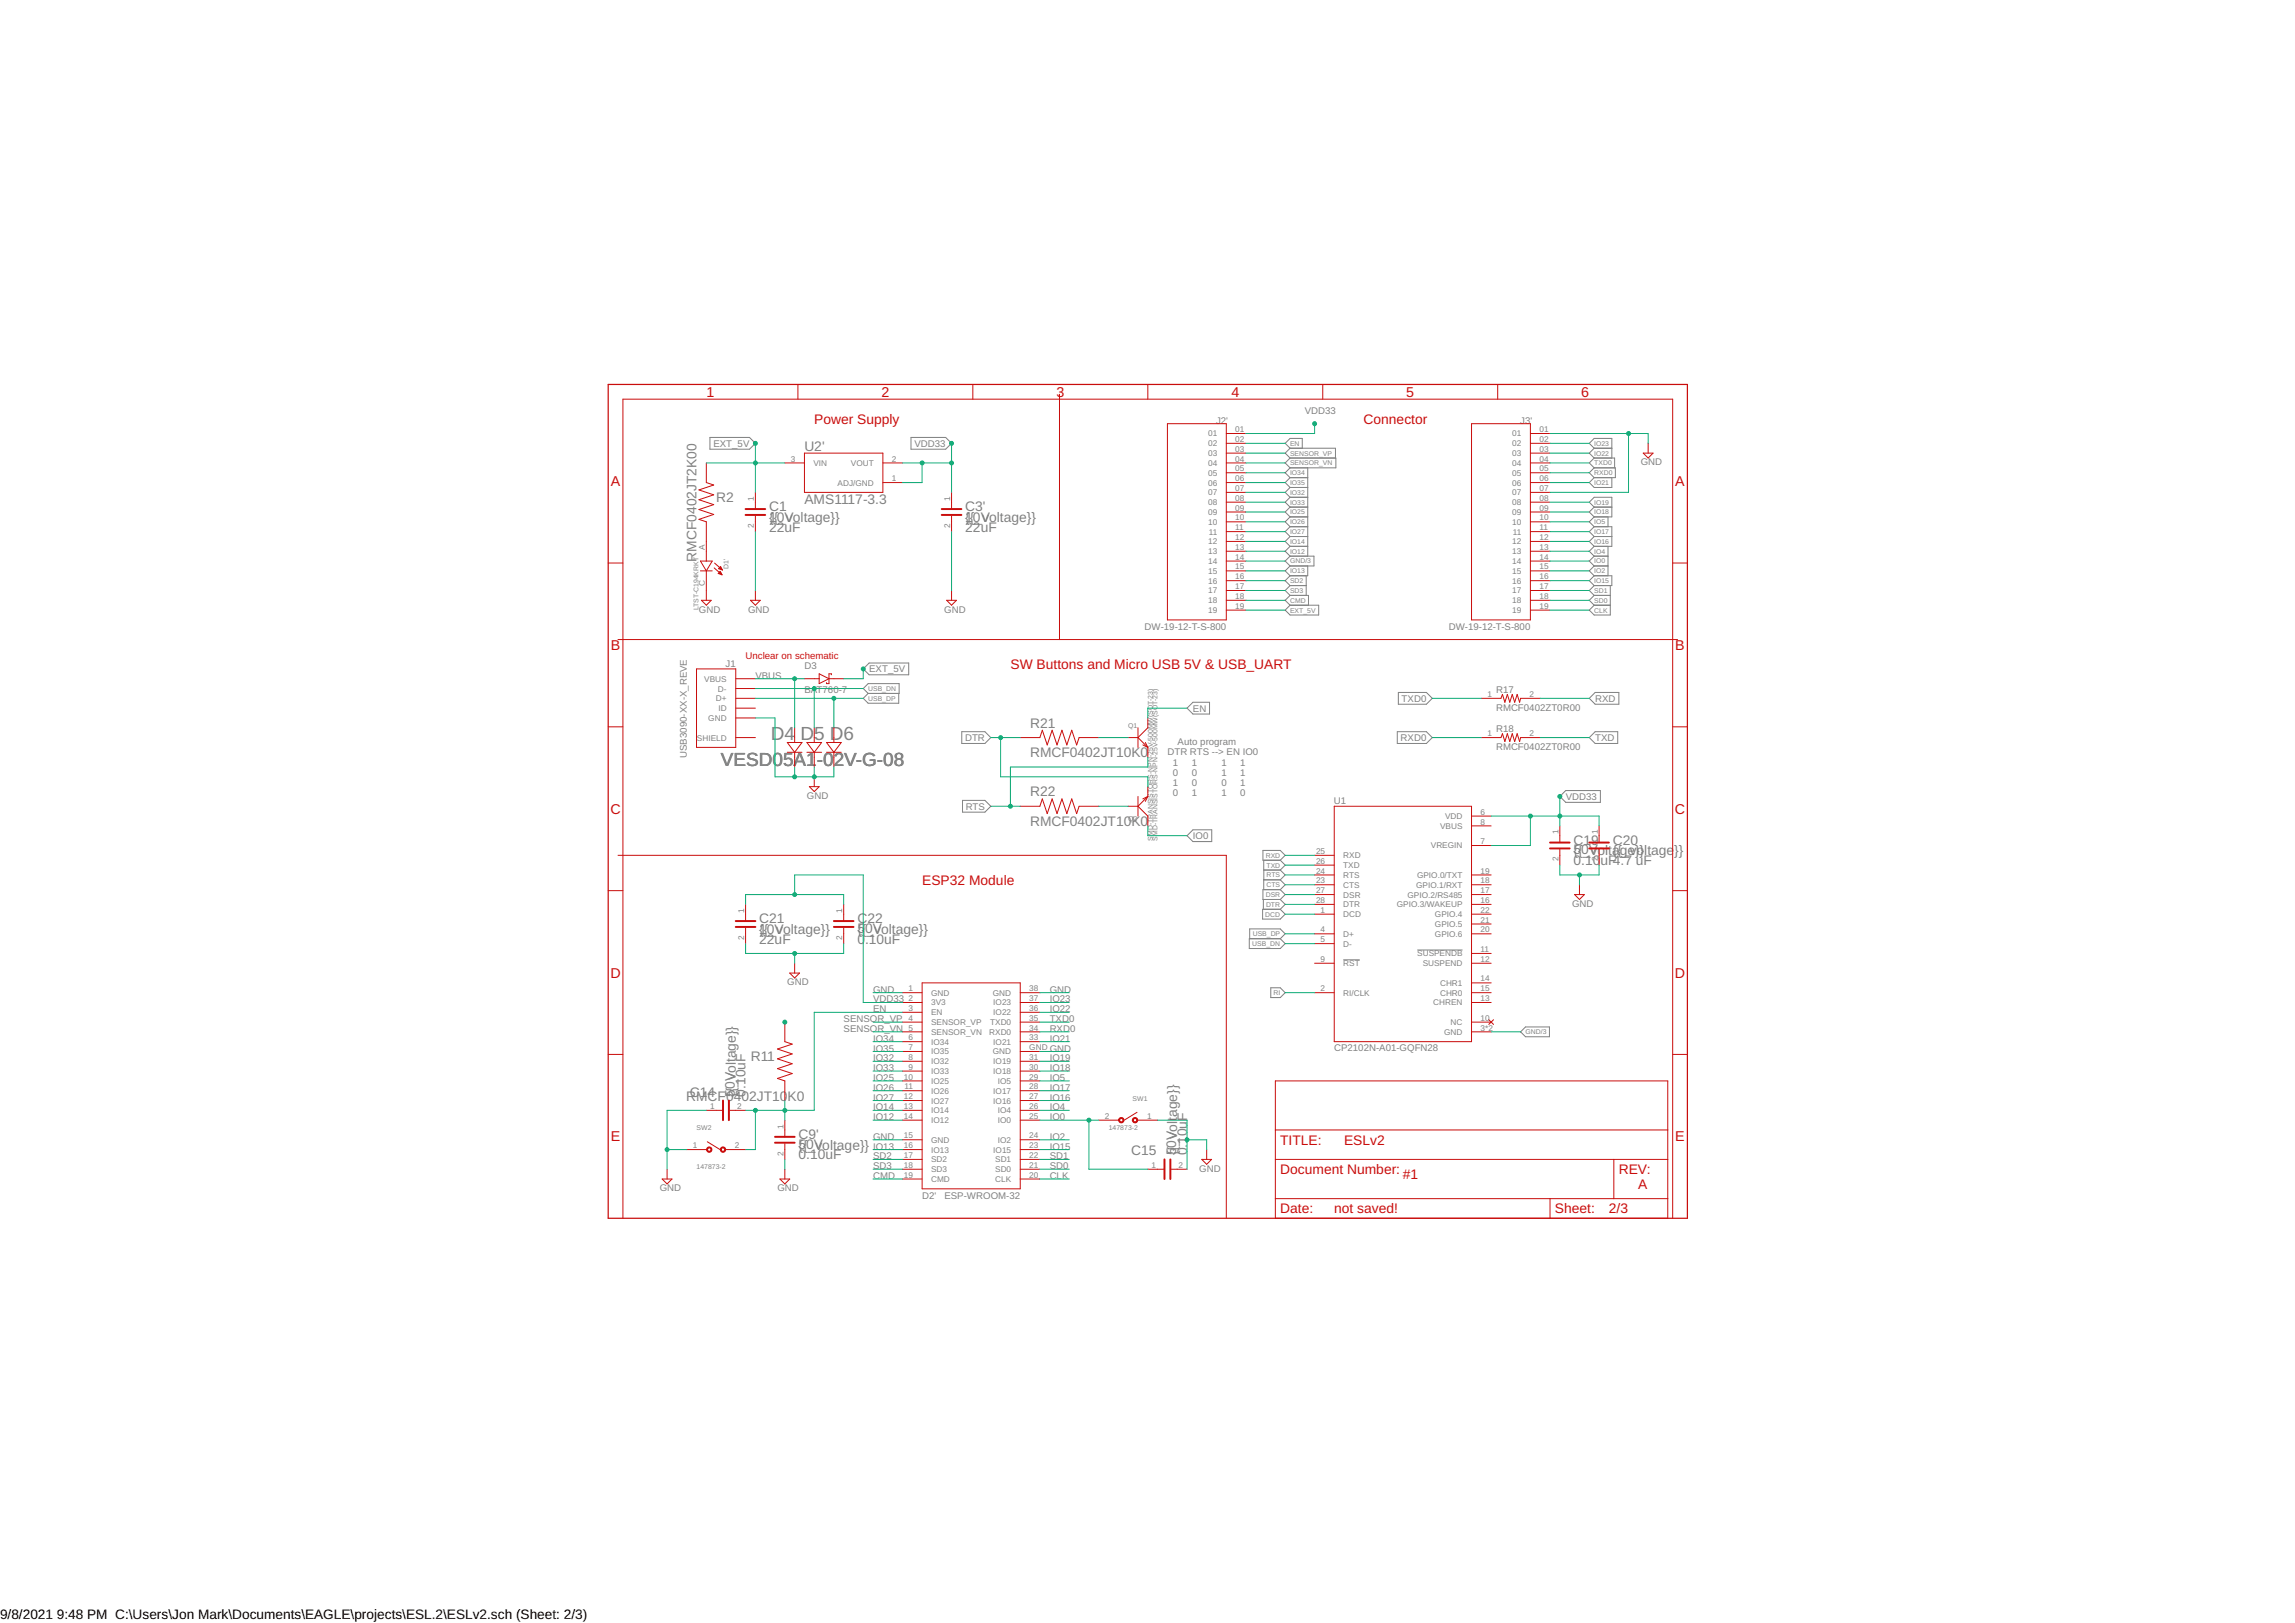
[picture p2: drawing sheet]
<svg xmlns="http://www.w3.org/2000/svg" width="594mm" height="420mm" viewBox="0 0 594 420" stroke-linecap="round" stroke-linejoin="round" font-family="sans-serif">
<defs><g id="words">
<g font-size="4.9" fill="#808080">
<text x="199.6" y="191.6">D4 D5 D6</text>
<text x="186.6" y="198.3">VESD05A1</text>
<text x="211.5" y="198.3">-02V-G-08</text>
</g>
<g font-size="3.7" fill="#c90d0c">
<text x="182.9" y="102.7">1</text>
<text x="228.2" y="102.7">2</text>
<text x="273.5" y="102.7">3</text>
<text x="318.7" y="102.7">4</text>
<text x="364" y="102.7">5</text>
<text x="409.3" y="102.7">6</text>
<text x="158.1" y="125.8">A</text>
<text x="433.7" y="125.8">A</text>
<text x="158.1" y="168.2">B</text>
<text x="433.7" y="168.2">B</text>
<text x="158" y="210.7">C</text>
<text x="433.6" y="210.7">C</text>
<text x="158" y="253.1">D</text>
<text x="433.6" y="253.1">D</text>
<text x="158.1" y="295.5">E</text>
<text x="433.7" y="295.5">E</text>
</g>
<g font-size="3.6" fill="#c90d0c">
<text x="210.8" y="109.7">Power Supply</text>
<text x="353" y="109.7">Connector</text>
<text x="261.6" y="173.2">SW Buttons and Micro USB 5V &amp; USB_UART</text>
<text x="238.7" y="229">ESP32 Module</text>
<text x="331.4" y="296.3">TITLE:</text>
<text x="347.9" y="296.3">ESLv2</text>
<text x="331.4" y="304">Document Number:</text>
<text x="363.1" y="305.2">#1</text>
<text x="419" y="304">REV:</text>
<text x="424.1" y="307.8">A</text>
<text x="331.4" y="314.1">Date:</text>
<text x="345.4" y="314.1">not saved!</text>
<text x="402.5" y="314.1">Sheet:</text>
<text x="416.5" y="314.1">2/3</text>
</g>
<g font-size="3.6" fill="#808080">
<text x="208.2" y="116.8">U2'</text>
<text x="185.4" y="130">R2</text>
<text x="208.2" y="130.5">AMS1117-3.3</text>
<text x="199.1" y="137.6">22uF</text>
<text x="199.1" y="135.1">{{_voltage}}</text>
<text x="199.1" y="135.1">10V</text>
<text x="199.1" y="132.3">C1</text>
<text x="249.9" y="137.6">22uF</text>
<text x="249.9" y="135.1">{{_voltage}}</text>
<text x="249.9" y="135.1">10V</text>
<text x="249.9" y="132.3">C3'</text>
<text x="180.3" y="145.4" transform="rotate(-90 180.3 145.4)">RMCF0402JT2K00</text>
<text x="266.6" y="188.4">R21</text>
<text x="266.6" y="196">RMCF0402JT10K0</text>
<text x="266.6" y="206.2">R22</text>
<text x="266.6" y="213.8">RMCF0402JT10K0</text>
<text x="407.3" y="221.4">{{_voltage}}</text>
<text x="407.3" y="221.2">50V</text>
<text x="407.3" y="218.6">C19</text>
<text x="417.5" y="221.4">{{_voltage</text>
<text x="417.5" y="218.6">C20</text>
<text x="433.4" y="221.4">}}</text>
<text x="407.3" y="224">0.10</text>
<text x="414.3" y="224">uF4.7 uF</text>
<text x="196.5" y="238.9">C21</text>
<text x="221.9" y="238.9">C</text>
<text x="224.5" y="238.9">22</text>
<text x="196.5" y="244.3">22uF</text>
<text x="196.5" y="241.7">{{_voltage}}</text>
<text x="196.5" y="241.7">10V</text>
<text x="221.9" y="244.3">0</text>
<text x="221.9" y="241.7">{{</text>
<text x="221.9" y="241.5">5</text>
<text x="223.9" y="244.3">.10uF</text>
<text x="223.9" y="241.5">0_V</text>
<text x="226.3" y="241.7">voltage}}</text>
<text x="194.3" y="274.8">R11</text>
<text x="177.6" y="284.9">RMCF</text>
<text x="178.6" y="283.9">C14</text>
<text x="187.9" y="284.9">0402JT10</text>
<text x="190.2" y="283.9" transform="rotate(-90 190.2 283.9)">50V</text>
<text x="190.5" y="283.9" transform="rotate(-90 190.5 283.9)">{{_voltage}}</text>
<text x="193" y="283.9" transform="rotate(-90 193 283.9)">0.10uF</text>
<text x="203.9" y="284.9">K0</text>
<text x="304.7" y="289.2" transform="rotate(-90 304.7 289.2)">age}}</text>
<text x="206.7" y="297.6">{{_voltage}}</text>
<text x="206.7" y="297.4">50V</text>
<text x="206.7" y="294.8">C9'</text>
<text x="292.8" y="299.1">C15</text>
<text x="304.5" y="299.1" transform="rotate(-90 304.5 299.1)">50V</text>
<text x="304.7" y="299.1" transform="rotate(-90 304.7 299.1)">{{_volt</text>
<text x="307.3" y="299.1" transform="rotate(-90 307.3 299.1)">0.10uF</text>
<text x="206.7" y="300.1">0.10uF</text>
</g>
<g font-size="3.5">
<text x="0" y="419.2">9/8/2021</text>
<text x="14.7" y="419.2">9:48 PM C:\Users\Jon Mark\Documents\EAGLE\projects\ESL.2\ESLv2.sch (Sheet: 2/3)</text>
</g>
<g font-size="2.5" fill="#808080">
<text x="337.7" y="107.1">VDD33</text>
<text x="314.8" y="109.7">J2</text>
<text x="317.4" y="109.7">'</text>
<text x="393.5" y="109.7">J3</text>
<text x="396.2" y="109.7">'</text>
<text x="184.7" y="115.7">EXT_5V</text>
<text x="236.7" y="115.7">VDD33</text>
<text x="424.7" y="120.5">GND</text>
<text x="180.9" y="158.6">GND</text>
<text x="193.6" y="158.6">GND</text>
<text x="244.4" y="158.6">GND</text>
<text x="296.3" y="163">DW-19-12-T-S-800</text>
<text x="375" y="163">DW-19-12-T-S-800</text>
<text x="187.8" y="172.6">J1</text>
<text x="208.2" y="173.2">D3</text>
<text x="195.5" y="175.7">VBUS</text>
<text x="208.2" y="179.5">BAT760-7</text>
<text x="225" y="174.1">EXT_5V</text>
<text x="387.3" y="179.3">R17</text>
<text x="308.8" y="184.2">EN</text>
<text x="362.8" y="181.7">TXD0</text>
<text x="387.3" y="184.1">RMCF0402ZT0R00</text>
<text x="412.9" y="181.7">RXD</text>
<text x="249.8" y="191.8">DTR</text>
<text x="362.6" y="191.8">RXD0</text>
<text x="387.3" y="189.5">R18</text>
<text x="412.9" y="191.8">TXD</text>
<text x="177.8" y="196.2" transform="rotate(-90 177.8 196.2)">USB3090-XX-X_REVE</text>
<text x="302.2" y="195.5">DTR RTS --&gt; EN IO0</text>
<text x="304.8" y="192.9">Auto program</text>
<text x="387.3" y="194.3">RMCF0402ZT0R00</text>
<text x="303.6" y="198.2">1</text>
<text x="303.6" y="200.9">0</text>
<text x="303.6" y="203.5">1</text>
<text x="308.5" y="198.2">1</text>
<text x="308.5" y="200.9">0</text>
<text x="308.5" y="203.5">0</text>
<text x="316.2" y="198.2">1</text>
<text x="316.2" y="200.9">1</text>
<text x="316.2" y="203.5">0</text>
<text x="321.1" y="198.2">1</text>
<text x="321.1" y="200.9">1</text>
<text x="321.1" y="203.5">1</text>
<text x="208.9" y="206.8">GND</text>
<text x="250" y="209.6">RTS</text>
<text x="303.6" y="206.2">0</text>
<text x="308.5" y="206.2">1</text>
<text x="316.2" y="206.2">1</text>
<text x="321.1" y="206.2">0</text>
<text x="345.3" y="208.1">U1</text>
<text x="405.3" y="207.1">VDD33</text>
<text x="308.8" y="217.2">IO0</text>
<text x="407" y="234.8">GND</text>
<text x="203.8" y="255.1">GND</text>
<text x="226" y="257">GND</text>
<text x="271.7" y="257">GND</text>
<text x="226" y="259.5">VDD33</text>
<text x="226" y="262.1">EN</text>
<text x="271.7" y="259.5">IO23</text>
<text x="271.7" y="262.1">IO22</text>
<text x="218.4" y="264.6">SENSOR_VP</text>
<text x="218.4" y="267.1">SENSOR_VN</text>
<text x="226" y="269.7">IO34</text>
<text x="271.7" y="264.6">TXD0</text>
<text x="271.7" y="267.1">RXD0</text>
<text x="271.7" y="269.7">IO21</text>
<text x="226" y="272.2">IO35</text>
<text x="226" y="274.8">IO32</text>
<text x="271.7" y="272.2">GND</text>
<text x="271.7" y="274.8">IO19</text>
<text x="345.3" y="272">CP2102N-A01-GQFN28</text>
<text x="226" y="277.3">IO33</text>
<text x="226" y="279.8">IO25</text>
<text x="271.7" y="277.3">IO18</text>
<text x="271.7" y="279.8">IO5</text>
<text x="226" y="282.4">IO26</text>
<text x="226" y="284.9">IO27</text>
<text x="226" y="287.4">IO14</text>
<text x="271.7" y="282.4">IO17</text>
<text x="271.7" y="284.9">IO16</text>
<text x="271.7" y="287.4">IO4</text>
<text x="226" y="290">IO12</text>
<text x="271.7" y="290">IO0</text>
<text x="226" y="295.1">GND</text>
<text x="226" y="297.6">IO13</text>
<text x="271.7" y="295.1">IO2</text>
<text x="271.7" y="297.6">IO15</text>
<text x="226" y="300.1">SD2</text>
<text x="226" y="302.7">SD3</text>
<text x="226" y="305.2">CMD</text>
<text x="271.7" y="305.2">CLK</text>
<text x="271.7" y="300.1">SD1</text>
<text x="271.7" y="302.7">SD0</text>
<text x="310.4" y="303.3">GND</text>
<text x="170.8" y="308.4">GND</text>
<text x="201.2" y="308.4">GND</text>
<text x="238.7" y="310.3">D2'</text>
<text x="244.5" y="310.3">ESP-WROOM-32</text>
</g>
<text font-size="2.5" fill="#c90d0c" x="193" y="170.6">Unclear on schematic</text>
<g font-size="2.1" fill="#808080">
<text x="312.7" y="113">01</text>
<text x="319.8" y="111.9">01</text>
<text x="391.5" y="113">01</text>
<text x="398.5" y="111.9">01</text>
<text x="204.7" y="119.5">3</text>
<text x="230.9" y="119.5">2</text>
<text x="312.7" y="115.5">02</text>
<text x="312.7" y="118.1">03</text>
<text x="319.8" y="114.4">02</text>
<text x="319.8" y="116.9">03</text>
<text x="319.8" y="119.5">04</text>
<text x="391.5" y="115.5">02</text>
<text x="391.5" y="118.1">03</text>
<text x="398.5" y="114.4">02</text>
<text x="398.5" y="116.9">03</text>
<text x="398.5" y="119.5">04</text>
<text x="210.6" y="120.6">VIN</text>
<text x="216.8" y="125.7">ADJ/GND</text>
<text x="220.3" y="120.6">VOUT</text>
<text x="230.9" y="124.6">1</text>
<text x="312.7" y="120.6">04</text>
<text x="312.7" y="123.1">05</text>
<text x="312.7" y="125.7">06</text>
<text x="319.8" y="122">05</text>
<text x="319.8" y="124.6">06</text>
<text x="391.5" y="120.6">04</text>
<text x="391.5" y="123.1">05</text>
<text x="391.5" y="125.7">06</text>
<text x="398.5" y="122">05</text>
<text x="398.5" y="124.6">06</text>
<text x="195.2" y="129.6" transform="rotate(-90 195.2 129.6)">1</text>
<text x="246" y="129.6" transform="rotate(-90 246 129.6)">1</text>
<text x="312.7" y="128.2">07</text>
<text x="312.7" y="130.8">08</text>
<text x="319.8" y="127.1">07</text>
<text x="319.8" y="129.6">08</text>
<text x="391.5" y="128.2">07</text>
<text x="391.5" y="130.8">08</text>
<text x="398.5" y="127.1">07</text>
<text x="398.5" y="129.6">08</text>
<text x="195.2" y="136.6" transform="rotate(-90 195.2 136.6)">2</text>
<text x="246" y="136.6" transform="rotate(-90 246 136.6)">2</text>
<text x="312.7" y="133.3">09</text>
<text x="312.7" y="135.8">10</text>
<text x="319.8" y="132.2">09</text>
<text x="319.8" y="134.7">10</text>
<text x="319.8" y="137.3">11</text>
<text x="391.5" y="133.3">09</text>
<text x="391.5" y="135.8">10</text>
<text x="398.5" y="132.2">09</text>
<text x="398.5" y="134.7">10</text>
<text x="398.5" y="137.3">11</text>
<text x="182.5" y="142.3" transform="rotate(-90 182.5 142.3)">A</text>
<text x="312.7" y="140.9">12</text>
<text x="312.7" y="143.5">13</text>
<text x="312.9" y="138.4">11</text>
<text x="319.8" y="139.8">12</text>
<text x="319.8" y="142.3">13</text>
<text x="391.5" y="140.9">12</text>
<text x="391.5" y="143.5">13</text>
<text x="391.6" y="138.4">11</text>
<text x="398.5" y="139.8">12</text>
<text x="398.5" y="142.3">13</text>
<text x="312.7" y="146">14</text>
<text x="312.7" y="148.5">15</text>
<text x="319.8" y="144.9">14</text>
<text x="319.8" y="147.4">15</text>
<text x="319.8" y="150">16</text>
<text x="391.5" y="146">14</text>
<text x="391.5" y="148.5">15</text>
<text x="398.5" y="144.9">14</text>
<text x="398.5" y="147.4">15</text>
<text x="398.5" y="150">16</text>
<text x="182.5" y="151.7" transform="rotate(-90 182.5 151.7)">C</text>
<text x="312.7" y="151.1">16</text>
<text x="312.7" y="153.6">17</text>
<text x="319.8" y="152.5">17</text>
<text x="319.8" y="155">18</text>
<text x="391.5" y="151.1">16</text>
<text x="391.5" y="153.6">17</text>
<text x="398.5" y="152.5">17</text>
<text x="398.5" y="155">18</text>
<text x="312.7" y="156.2">18</text>
<text x="312.7" y="158.7">19</text>
<text x="319.8" y="157.6">19</text>
<text x="391.5" y="156.2">18</text>
<text x="391.5" y="158.7">19</text>
<text x="398.5" y="157.6">19</text>
<text x="182.3" y="176.5">VBUS</text>
<text x="185.9" y="179">D-</text>
<text x="185.3" y="181.6">D+</text>
<text x="186" y="184.1">ID</text>
<text x="385" y="180.4">1</text>
<text x="396" y="180.4">2</text>
<text x="180.4" y="191.7">SHIELD</text>
<text x="183.4" y="186.6">GND</text>
<text x="385" y="190.6">1</text>
<text x="396" y="190.6">2</text>
<text x="372.8" y="214.6">VBUS</text>
<text x="374.1" y="212">VDD</text>
<text x="383.3" y="210.9">6</text>
<text x="383.3" y="213.4">8</text>
<text x="403.4" y="216" transform="rotate(-90 403.4 216)">1</text>
<text x="413.6" y="216" transform="rotate(-90 413.6 216)">1</text>
<text x="340.7" y="221.1">25</text>
<text x="370.4" y="219.6">VREGIN</text>
<text x="383.3" y="218.5">7</text>
<text x="340.7" y="226.1">24</text>
<text x="340.7" y="223.6">26</text>
<text x="347.7" y="227.3">RTS</text>
<text x="347.7" y="222.2">RXD</text>
<text x="347.7" y="224.7">TXD</text>
<text x="366.8" y="227.3">GPIO.0/TXT</text>
<text x="383.3" y="226.1">19</text>
<text x="403.4" y="223" transform="rotate(-90 403.4 223)">2</text>
<text x="413.6" y="223" transform="rotate(-90 413.6 223)">2</text>
<text x="340.7" y="228.7">23</text>
<text x="340.7" y="231.2">27</text>
<text x="340.7" y="233.8">28</text>
<text x="347.7" y="229.8">CTS</text>
<text x="347.7" y="232.3">DSR</text>
<text x="364.3" y="232.3">GPIO.2/RS485</text>
<text x="366.6" y="229.8">GPIO.1/RXT</text>
<text x="383.3" y="228.7">18</text>
<text x="383.3" y="231.2">17</text>
<text x="383.3" y="233.8">16</text>
<text x="192.6" y="236.3" transform="rotate(-90 192.6 236.3)">1</text>
<text x="218" y="236.3" transform="rotate(-90 218 236.3)">1</text>
<text x="341.8" y="236.3">1</text>
<text x="347.7" y="234.9">DTR</text>
<text x="347.7" y="237.4">DCD</text>
<text x="361.6" y="234.9">GPIO.3/WAKEUP</text>
<text x="371.5" y="237.4">GPIO.4</text>
<text x="371.5" y="240">GPIO.5</text>
<text x="383.3" y="236.3">22</text>
<text x="383.3" y="238.8">21</text>
<text x="192.6" y="243.3" transform="rotate(-90 192.6 243.3)">2</text>
<text x="218" y="243.3" transform="rotate(-90 218 243.3)">2</text>
<text x="341.8" y="241.4">4</text>
<text x="341.8" y="243.9">5</text>
<text x="347.7" y="242.5">D+</text>
<text x="347.7" y="245">D-</text>
<text x="371.5" y="242.5">GPIO.6</text>
<text x="383.3" y="241.4">20</text>
<text x="341.8" y="249">9</text>
<text x="347.7" y="250.1">RST</text>
<text x="366.9" y="247.6">SUSPENDB</text>
<text x="368.3" y="250.1">SUSPEND</text>
<text x="383.3" y="246.5">11</text>
<text x="383.3" y="249">12</text>
<text x="235.2" y="256.6">1</text>
<text x="241" y="257.7">GND</text>
<text x="257" y="257.7">GND</text>
<text x="266.4" y="256.6">38</text>
<text x="341.8" y="256.6">2</text>
<text x="347.7" y="257.7">RI/CLK</text>
<text x="372.8" y="255.2">CHR1</text>
<text x="372.8" y="257.7">CHR0</text>
<text x="383.3" y="254.1">14</text>
<text x="383.3" y="256.6">15</text>
<text x="235.2" y="261.7">3</text>
<text x="235.2" y="259.2">2</text>
<text x="241" y="262.8">EN</text>
<text x="241" y="260.3">3V3</text>
<text x="257.1" y="260.3">IO23</text>
<text x="257.1" y="262.8">IO22</text>
<text x="266.4" y="259.2">37</text>
<text x="266.4" y="261.7">36</text>
<text x="371" y="260.3">CHREN</text>
<text x="383.3" y="259.2">13</text>
<text x="235.2" y="264.2">4</text>
<text x="235.2" y="266.8">5</text>
<text x="235.2" y="269.3">6</text>
<text x="241" y="265.4">SENSOR_VP</text>
<text x="241" y="267.9">SENSOR_VN</text>
<text x="256.1" y="267.9">RXD0</text>
<text x="256.3" y="265.4">TXD0</text>
<text x="266.4" y="266.8">34</text>
<text x="266.4" y="264.2">35</text>
<text x="266.4" y="269.3">33</text>
<text x="373.8" y="267.9">GND</text>
<text x="375.5" y="265.4">NC</text>
<text x="383.3" y="266.8">3*2</text>
<text x="383.3" y="264.2">10</text>
<text x="235.2" y="271.9">7</text>
<text x="235.2" y="274.4">8</text>
<text x="241" y="270.4">IO34</text>
<text x="241" y="273">IO35</text>
<text x="241" y="275.5">IO32</text>
<text x="257" y="273">GND</text>
<text x="257.1" y="275.5">IO19</text>
<text x="257.1" y="270.4">IO21</text>
<text x="266.4" y="274.4">31</text>
<text x="266.4" y="271.9">GND</text>
<text x="234" y="279.5">10</text>
<text x="235.2" y="276.9">9</text>
<text x="241" y="278.1">IO33</text>
<text x="241" y="280.6">IO25</text>
<text x="257.1" y="278.1">IO18</text>
<text x="258.3" y="280.6">IO5</text>
<text x="266.4" y="276.9">30</text>
<text x="266.4" y="279.5">29</text>
<text x="183.8" y="287.1">1</text>
<text x="190.8" y="287.1">2</text>
<text x="234" y="284.6">12</text>
<text x="234" y="287.1">13</text>
<text x="234.1" y="282">11</text>
<text x="241" y="285.7">IO27</text>
<text x="241" y="283.1">IO26</text>
<text x="257.1" y="283.1">IO17</text>
<text x="257.1" y="285.7">IO16</text>
<text x="266.4" y="282">28</text>
<text x="266.4" y="284.6">27</text>
<text x="266.4" y="287.1">26</text>
<text x="202.8" y="292.2" transform="rotate(-90 202.8 292.2)">1</text>
<text x="234" y="289.6">14</text>
<text x="241" y="288.2">IO14</text>
<text x="241" y="290.8">IO12</text>
<text x="258.3" y="288.2">IO4</text>
<text x="258.3" y="290.8">IO0</text>
<text x="266.4" y="289.6">25</text>
<text x="286" y="289.6">2</text>
<text x="296.9" y="289.6">1</text>
<text x="179.3" y="297.3">1</text>
<text x="190.2" y="297.3">2</text>
<text x="202.8" y="299.1" transform="rotate(-90 202.8 299.1)">2</text>
<text x="234" y="297.3">16</text>
<text x="234" y="294.7">15</text>
<text x="234" y="299.8">17</text>
<text x="241" y="298.4">IO13</text>
<text x="241" y="295.8">GND</text>
<text x="257.1" y="298.4">IO15</text>
<text x="258.3" y="295.8">IO2</text>
<text x="266.4" y="297.3">23</text>
<text x="266.4" y="294.7">24</text>
<text x="266.4" y="299.8">22</text>
<text x="234" y="302.3">18</text>
<text x="234" y="304.9">19</text>
<text x="241" y="300.9">SD2</text>
<text x="241" y="303.4">SD3</text>
<text x="241" y="306">CMD</text>
<text x="257.6" y="306">CLK</text>
<text x="257.6" y="300.9">SD1</text>
<text x="257.6" y="303.4">SD0</text>
<text x="266.4" y="304.9">20</text>
<text x="266.4" y="302.3">21</text>
<text x="298.1" y="302.3">1</text>
<text x="305.1" y="302.3">2</text>
</g>
<g font-size="1.8" fill="#808080">
<text x="333.9" y="115.4">EN</text>
<text x="333.9" y="117.9">SENSOR_VP</text>
<text x="412.7" y="115.4">IO23</text>
<text x="412.7" y="117.9">IO22</text>
<text x="333.9" y="120.5">SENSOR_VN</text>
<text x="333.9" y="123">IO34</text>
<text x="333.9" y="125.6">IO35</text>
<text x="412.7" y="120.5">TXD0</text>
<text x="412.7" y="123">RXD0</text>
<text x="412.7" y="125.6">IO21</text>
<text x="333.9" y="128.1">IO32</text>
<text x="333.9" y="130.6">IO33</text>
<text x="412.7" y="130.6">IO19</text>
<text x="333.9" y="133.2">IO25</text>
<text x="333.9" y="135.7">IO26</text>
<text x="412.7" y="133.2">IO18</text>
<text x="412.7" y="135.7">IO5</text>
<text x="333.9" y="138.3">IO27</text>
<text x="333.9" y="140.8">IO14</text>
<text x="333.9" y="143.3">IO12</text>
<text x="412.7" y="138.3">IO17</text>
<text x="412.7" y="140.8">IO16</text>
<text x="412.7" y="143.3">IO4</text>
<text x="188.6" y="147.3" transform="rotate(-90 188.6 147.3)">D1'</text>
<text x="333.9" y="145.9">GND/3</text>
<text x="333.9" y="148.4">IO13</text>
<text x="412.7" y="148.4">IO2</text>
<text x="412.7" y="145.9">IO0</text>
<text x="333.9" y="151">SD2</text>
<text x="333.9" y="153.5">SD3</text>
<text x="412.7" y="151">IO15</text>
<text x="412.7" y="153.5">SD1</text>
<text x="180.8" y="158" transform="rotate(-90 180.8 158)">LTST-C194KRKT</text>
<text x="333.9" y="156">CMD</text>
<text x="333.9" y="158.6">EXT_5V</text>
<text x="412.7" y="158.6">CLK</text>
<text x="412.7" y="156">SD0</text>
<text x="224.7" y="178.9">USB_DN</text>
<text x="224.7" y="181.4">USB_DP</text>
<text x="292" y="188.4">Q1</text>
<text x="292" y="212.5">Q2</text>
<text x="298.4" y="217.6" transform="rotate(-90 298.4 217.6)">SMD-TRANSISTORS-NPN-25V-500MW(SOT-23)</text>
<text x="299.7" y="217.6" transform="rotate(-90 299.7 217.6)">SMD-TRANSISTORS-NPN-25V-500MW(SOT-23)</text>
<text x="327.6" y="222.1">RXD</text>
<text x="327.8" y="224.6">TXD</text>
<text x="327.9" y="227.1">RTS</text>
<text x="327.6" y="232.2">DSR</text>
<text x="327.8" y="229.7">CTS</text>
<text x="327.5" y="237.3">DCD</text>
<text x="327.7" y="234.8">DTR</text>
<text x="324.2" y="244.9">USB_DN</text>
<text x="324.3" y="242.4">USB_DP</text>
<text x="329.6" y="257.6">RI</text>
<text x="394.9" y="267.8">GND/3</text>
<text x="293.2" y="284.9">SW1</text>
<text x="180.3" y="292.5">SW2</text>
<text x="287" y="292.5">147873-2</text>
<text x="180.3" y="302.7">147873-2</text>
</g>
</g></defs>
<g fill="none" stroke="#808080" stroke-width=".26">
<path d="M183.8 113.2h10.2l1.5 1.6-1.5 1.5h-10.2zM235.8 113.2h9l1.5 1.6-1.5 1.5h-9zM333.9 116l-1.2-1.2 1.2-1.3h3.2v2.5M333.9 116h11.8v2.6M333.9 116l-1.2 1.3 1.2 1.3M333.9 118.6h11.9v2.5h-11.9M333.9 118.6l-1.2 1.2 1.2 1.3M412.7 116l-1.3-1.2 1.3-1.3h4.5v5.1M412.7 116h4.5M412.7 118.6h5.3v2.5M412.7 116l-1.3 1.3 1.3 1.3M412.7 118.6l-1.3 1.2 1.3 1.3"/>
<path d="M333.9 121.1l-1.2 1.3 1.2 1.3M333.9 123.7h4.6M333.9 123.7l-1.2 1.2 1.2 1.3M333.9 126.2h4.6M333.9 126.2l-1.2 1.3 1.2 1.2M333.9 128.7h4.6M333.9 128.7l-1.2 1.3 1.2 1.3M333.9 131.3h4.6M333.9 131.3l-1.2 1.2 1.2 1.3M333.9 133.8h4.6M333.9 133.8l-1.2 1.3 1.2 1.3M333.9 136.4h4.6"/>
<path d="M333.9 136.4l-1.2 1.2 1.2 1.3M333.9 138.9h4.6M333.9 138.9l-1.2 1.3 1.2 1.2M338.5 121.1v22.9M412.7 121.1h5.4v2.6h-5.4M412.7 123.7l-1.3 1.2 1.3 1.3h4.5v-2.5M412.7 131.3l-1.3-1.3 1.3-1.3h4.5v5.1h-4.5M412.7 131.3h4.5M412.7 136.4h4.5v5h-4.5M412.7 138.9h4.5M412.7 138.9l-1.3 1.3 1.3 1.2M412.7 121.1l-1.3 1.3 1.3 1.3"/>
<path d="M412.7 131.3l-1.3 1.2 1.3 1.3M412.7 133.8l-1.3 1.3 1.3 1.3M412.7 136.4l-1.3 1.2 1.3 1.3M416.2 133.8v2.6M332.7 157.9l1.2-1.2h7.5v2.5h-7.5zM333.9 144l-1.2 1.2 1.2 1.3M333.9 144h6.2v2.5h-6.2M333.9 141.4h4.6M333.9 141.4l-1.2 1.3 1.2 1.3M333.9 146.5l-1.2 1.3 1.2 1.3M333.9 149.1l-1.2 1.2 1.2 1.3M333.9 151.6h4.2"/>
<path d="M333.9 151.6l-1.2 1.3 1.2 1.2M333.9 154.1h4.8v2.6M333.9 154.1l-1.2 1.3 1.2 1.3M338.1 149.1v5M338.5 146.5v2.6h-4.6M412.7 144h3.5M412.7 146.5h3.5M412.7 149.1h4.5v2.5h-4.5M412.7 154.1h4.1M412.7 156.7h4.1M412.7 149.1l-1.3 1.2 1.3 1.3M412.7 141.4l-1.3 1.3 1.3 1.3"/>
<path d="M412.7 146.5l-1.3 1.3 1.3 1.3M412.7 151.6l-1.3 1.3 1.3 1.2M412.7 154.1l-1.3 1.3 1.3 1.3M412.7 144l-1.3 1.2 1.3 1.3M416.2 141.4v7.7M416.8 151.6v7.6h-4.1l-1.3-1.3 1.3-1.2M223.5 173.2l1.5-1.6h10.2v3.1h-10.2zM223.5 178.2l1.2-1.2h8v2.5h-8zM224.7 179.5l-1.2 1.3 1.2 1.3h7.9v-2.6M362 179.3h7.2l1.6 1.5-1.6 1.5h-7.2zM249 189.4h6l1.5 1.5-1.5 1.6h-6zM308.8 181.8h4.3v3h-4.3l-1.5-1.5z"/>
<path d="M361.7 189.4h7.5l1.6 1.5-1.6 1.6h-7.5zM411.4 180.8l1.5-1.5h6.2v3h-6.2zM411.4 190.9l1.5-1.5h5.9v3.1h-5.9zM249.2 207.2h5.8l1.5 1.5-1.5 1.5h-5.8zM308.8 214.8h4.9v3.1h-4.9l-1.5-1.6zM403.8 206.2l1.5-1.5h9v3h-9zM326.8 235.4h4.6l1.3 1.3-1.3 1.2h-4.6zM326.9 220.2h4.5l1.3 1.2-1.3 1.3h-4.5zM327 232.9v2.5M327.1 227.8h4.3M327.1 225.2h4.3M327.1 222.7v7.6"/>
<path d="M331.4 227.8l1.3 1.2-1.3 1.3M331.4 230.3l1.3 1.3-1.3 1.3M331.4 225.2l1.3 1.3-1.3 1.3M331.4 232.9l1.3 1.2-1.3 1.3M331.4 230.3h-4.5v2.6h4.5M331.4 222.7l1.3 1.3-1.3 1.2M323.4 243h8l1.3 1.3-1.3 1.3h-8zM323.5 243v-2.5h7.9l1.3 1.2-1.3 1.3M329 255.7h2.4l1.3 1.3-1.3 1.3h-2.4zM347.7 248.5h4.3M366.9 245.9h11.7M393.6 267.1l1.3-1.2h6.2v2.5h-6.2z"/>
</g>
<g fill="none" stroke="#c90d0c" stroke-width=".26">
<path d="M206.5 99.5v3.8M251.8 99.5v3.8M297.1 99.5v3.8M342.4 99.5v3.8M387.7 99.5v3.8M182.8 119.8v5.1l1.9 .7-3.8 1.2 3.8 1.3-3.8 1.3 3.8 1.2-3.8 1.3 3.8 1.3-3.8 1.3 1.9 .6v10.1M203.2 119.8h5M208.2 117.3h20.3v10.2h-20.3zM228.5 119.8h5.1M274.3 102.1v63.5M302.2 109.7h15.2v50.8h-15.2zM317.4 117.3h5.1"/>
<path d="M317.4 119.8h5.1M317.4 112.2h5.1M317.4 114.8h5.1M380.9 109.7h15.3v50.8h-15.3zM396.2 117.3h5M396.2 119.8h5M396.2 112.2h5M396.2 114.8h5M425.4 117.3h2.5l-1.3 1.3zM426.6 114.8v2.5M195.5 127.5v4.3M195.5 133.6v4"/>
<path d="M228.5 124.9h5.1M246.3 127.5v4.3M246.3 133.6v4M317.4 127.5h5.1M317.4 124.9h5.1M317.4 122.4h5.1M317.4 130h5.1M317.4 132.5h5.1M317.4 135.1h5.1M317.4 137.6h5.1M396.2 127.5h5M396.2 124.9h5"/>
<path d="M396.2 122.4h5M396.2 130h5M396.2 132.5h5M396.2 135.1h5M396.2 137.6h5M157.4 145.8h3.8M181.3 145.2h3.1l-1.6 2.6zM181.3 147.8h3.1M181.6 155.4h2.5l-1.3 1.3zM182.8 147.8v7.6M184.9 147l2 1.8M185 145.8l2 1.8"/>
<path d="M185.9 148.5l.5-.6 .5 .9M185.9 148.5l1 .3M186 147.2l.5-.5 .5 .9M186 147.2l1 .4M186.3 148.1l.2 .2M186.4 146.8l.2 .3M186.7 148.4l-.8 .1M186.8 147.1l-.8 .1M194.3 155.4h2.5l-1.3 1.3zM195.5 152.9v2.5M245 155.4h2.6l-1.3 1.3zM246.3 152.9v2.5"/>
<path d="M317.4 145.2h5.1M317.4 147.8h5.1M317.4 140.2h5.1M317.4 142.7h5.1M317.4 150.3h5.1M317.4 152.9h5.1M317.4 155.4h5.1M317.4 157.9h5.1M396.2 145.2h5M396.2 147.8h5M396.2 140.2h5M396.2 142.7h5"/>
<path d="M396.2 150.3h5M396.2 152.9h5M396.2 155.4h5M396.2 157.9h5M433 145.8h3.8M160 165.6h274.3M180.3 173.2h10.2v20.3h-10.2zM190.5 175.7h5M190.5 178.2h5M208.2 175.7h3.8M212 174.4l2.6 1.3-2.6 1.3zM214.6 175.7h3.8"/>
<path d="M215.2 174.7v-.3h-.6v2.6h-.6v-.3M157.4 188.2h3.8M190.5 180.8h5M190.5 190.9h5M190.5 185.9h5M190.5 183.3h5M203.8 192.2h3.8l-1.9 2.6zM203.8 194.8h3.8M205.7 188.4v3.8M205.7 194.8v3.8M208.9 192.2h3.8l-1.9 2.6zM208.9 194.8h3.8"/>
<path d="M210.8 188.4v3.8M210.8 194.8v3.8M214 192.2h3.8l-1.9 2.6zM214 194.8h3.8M215.9 188.4v3.8M215.9 194.8v3.8M264.1 190.9h5.1l.6-1.9 1.3 3.8 1.3-3.8 1.2 3.8 1.3-3.8 1.3 3.8 1.2-3.8 1.3 3.8 .6-1.9h5.1M292 190.9h2.6M294.6 188.4v5.1M294.6 190.9l2.5 2.6M295.8 192.8l1.3 .7M296.5 192.2l.6 1.3"/>
<path d="M297.1 185.9v2.5l-2.5 2.5M297.1 193.5v2.5M383.5 180.8h5l.4-1 .7 2 .6-2 .6 2 .7-2 .6 2 .6-2 .7 2 .2-1h5.1M383.5 190.9h5l.4-1 .7 2.1 .6-2.1 .6 2.1 .7-2.1 .6 2.1 .6-2.1 .7 2.1 .2-1.1h5.1M433 188.2h3.8M209.5 203.6h2.5l-1.2 1.3zM210.8 201.1v2.5M264.1 208.7h5.1l.6-1.9 1.3 3.8 1.3-3.8 1.2 3.8 1.3-3.8 1.3 3.8 1.2-3.8 1.3 3.8 .6-1.9h5.1M292 208.7h2.6M294.6 206.2v5.1M294.6 208.7l2.5 2.6v2.5M297.1 203.6v2.6"/>
<path d="M297.1 206.2l-2.5 2.5M297.1 206.2l-.6 1.3M297.1 206.2l-1.3 .6M345.4 208.7h35.5v61h-35.5zM380.9 211.3h5.1M380.9 218.9h5.1M380.9 213.8h5.1M403.8 213.8v4.3M403.8 219.9v4.1M413.9 213.8v4.3M413.9 219.9v4.1M157.4 230.6h3.8"/>
<path d="M160 221.4h157.4v94M193 234.1v4.3M218.4 234.1v4.3M340.3 221.4h5.1M340.3 229h5.1M340.3 226.5h5.1M340.3 224h5.1M340.3 231.6h5.1M340.3 234.1h5.1M340.3 236.7h5.1M380.9 229h5.1M380.9 226.5h5.1"/>
<path d="M380.9 231.6h5.1M380.9 234.1h5.1M380.9 236.7h5.1M380.9 239.2h5.1M407.6 231.6h2.5l-1.2 1.3zM408.9 229v2.6M433 230.6h3.8M193 240.2v4.1M204.4 251.9h2.6l-1.3 1.3zM205.7 249.4v2.5M218.4 240.2v4.1M233.6 257h5.1"/>
<path d="M233.6 259.5h5.1M238.7 254.4h25.4v53.4h-25.4zM264.1 257h5.1M264.1 259.5h5.1M340.3 257h5.1M340.3 241.7h5.1M340.3 244.3h5.1M340.3 249.4h5.1M380.9 254.4h5.1M380.9 257h5.1M380.9 259.5h5.1M380.9 241.7h5.1"/>
<path d="M380.9 249.4h5.1M380.9 246.8h5.1M157.4 273h3.8M203.2 264.6v5.1l1.9 .6-3.8 1.3 3.8 1.2-3.8 1.3 3.8 1.3-3.8 1.2 3.8 1.3-3.8 1.3 1.9 .6v5.1M233.6 262.1h5.1M233.6 264.6h5.1M233.6 267.1h5.1M233.6 269.7h5.1M233.6 272.2h5.1M233.6 274.7h5.1M233.6 277.3h5.1M233.6 279.8h5.1"/>
<path d="M264.1 262.1h5.1M264.1 264.6h5.1M264.1 267.1h5.1M264.1 269.7h5.1M264.1 272.2h5.1M264.1 274.7h5.1M264.1 277.3h5.1M264.1 279.8h5.1M330.1 279.8h101.6v35.6h-101.6zM380.9 264.6h5.1M380.9 267.1h5.1M385.4 264l1.2 1.2"/>
<path d="M386.6 264l-1.2 1.2M433 273h3.8M177.8 297.6h5M182.8 287.4h4.4M183.1 295.6l3.3 2M187.9 297.6h5.1M188.9 287.4h4.1M203.2 290v4.3M203.2 296.1v4M233.6 284.9h5.1M233.6 282.4h5.1M233.6 287.4h5.1"/>
<path d="M233.6 290h5.1M233.6 297.6h5.1M233.6 295.1h5.1M264.1 284.9h5.1M264.1 282.4h5.1M264.1 287.4h5.1M264.1 290h5.1M264.1 297.6h5.1M264.1 295.1h5.1M284.4 290h5.1M294.3 288l-3.3 2M294.6 290h5.1"/>
<path d="M312.4 297.6v2.5M330.1 292.5h101.6M161.2 315.4v-212.1h271.8v212.1M171.4 305.2h2.5l-1.2 1.3zM172.7 302.7v2.5M201.9 305.2h2.5l-1.2 1.3zM203.2 302.7v2.5M233.6 300.1h5.1M233.6 302.7h5.1M233.6 305.2h5.1M264.1 300.1h5.1M264.1 302.7h5.1"/>
<path d="M264.1 305.2h5.1M297.1 302.7h4.3M303.2 302.7h4.1M311.1 300.1h2.5l-1.2 1.3zM330.1 300.1h101.6M330.1 310.3h101.6M401.2 310.3v5.1M417.7 300.1v10.2"/>
</g>
<g fill="none" stroke="#c90d0c" stroke-width=".51">
<path d="M193 131.8h5.1M193 133.3h5.1M243.8 131.8h5.1M243.8 133.3h5.1M401.2 218.1h5.1M401.2 219.6h5.1M411.4 218.1h5.1M411.4 219.6h5.1M190.5 238.4h5M190.5 240h5M215.9 238.4h5M215.9 240h5"/>
<path d="M187.2 284.9v5.1M188.7 284.9v5.1M200.6 294.3h5.1M200.6 295.8h5.1M301.4 300.1v5.1M303 300.1v5.1"/>
</g>
<g fill="#c90d0c" stroke="#c90d0c" stroke-width=".26">
<path d="M293.3 289.5a.69 .69 0 0 1 1.1 .1 .69 .69 0 0 1-.4 1.1 .69 .69 0 0 1-.9-.7h.3a.44 .44 0 0 1 .6-.4 .44 .44 0 0 1 .1 .7 .44 .44 0 0 1-.7-.1l-.3-.2z" fill-rule="evenodd"/>
<path d="M289.8 289.5a.69 .69 0 0 1 1 .1 .69 .69 0 0 1-.4 1.1 .69 .69 0 0 1-.8-.7h.2a.44 .44 0 0 1 .6-.4 .44 .44 0 0 1 .2 .7 .44 .44 0 0 1-.7-.1l-.3-.2z" fill-rule="evenodd"/>
<path d="M183.1 297.1a.69 .69 0 0 1 1.1 .2 .69 .69 0 0 1-.4 1 .69 .69 0 0 1-.9-.7h.3a.44 .44 0 0 1 .6-.4 .44 .44 0 0 1 .1 .8 .44 .44 0 0 1-.7-.2v-.2h-.3z" fill-rule="evenodd"/>
<path d="M186.6 297.1a.69 .69 0 0 1 1.1 .2 .69 .69 0 0 1-.4 1 .69 .69 0 0 1-.8-.7h.2a.44 .44 0 0 1 .7-.4 .44 .44 0 0 1 0 .8 .44 .44 0 0 1-.7-.2v-.2h-.2z" fill-rule="evenodd"/>
</g>
<path d="M157.4 99.5h279.4v215.9h-279.4z" fill="none" stroke="#c90d0c" stroke-width=".32"/>
<g fill="none" stroke="#0dab76" stroke-width=".26">
<path d="M182.8 119.8h20.4M195.5 114.8v12.7M233.6 119.8h12.7M238.7 119.8v5.1h-5.1M246.3 114.8v12.7M322.5 119.8h10.2M322.5 114.8h10.2M322.5 117.3h10.2M340.3 109.7v2.5h-17.8M401.2 112.2h25.4v2.6M401.2 119.8h10.2M401.2 114.8h10.2"/>
<path d="M401.2 117.3h10.2M421.6 112.2v15.3h-20.4M195.5 137.6v15.3M246.3 137.6v15.3M322.5 127.5h10.2M322.5 124.9h10.2M322.5 122.4h10.2M322.5 130h10.2M322.5 132.5h10.2M322.5 135.1h10.2M322.5 137.6h10.2M401.2 124.9h10.2"/>
<path d="M401.2 122.4h10.2M401.2 130h10.2M401.2 132.5h10.2M401.2 135.1h10.2M401.2 137.6h10.2M322.5 145.2h10.2M322.5 140.2h10.2M322.5 142.7h10.2M322.5 147.8h10.2M322.5 150.3h10.2M322.5 152.9h10.2M322.5 155.4h10.2"/>
<path d="M322.5 157.9h10.2M401.2 145.2h10.2M401.2 140.2h10.2M401.2 142.7h10.2M401.2 147.8h10.2M401.2 150.3h10.2M401.2 152.9h10.2M401.2 155.4h10.2M401.2 157.9h10.2M195.5 175.7h12.7M195.5 178.2h28M205.7 175.7v12.7"/>
<path d="M210.8 178.2v10.2M223.5 173.2v2.5h-5.1M195.5 185.9h5.1v15.2h15.3v-2.5M195.5 180.8h28M205.7 198.6v2.5M210.8 198.6v2.5M215.9 180.8v7.6M256.5 190.9h7.6M259 190.9v10.2h38.1v2.5M284.4 190.9h7.6M297.1 196v2.6h-35.5v10.1M307.3 183.3h-10.2v2.6"/>
<path d="M370.8 180.8h12.7M370.8 190.9h12.7M398.7 180.8h12.7M398.7 190.9h12.7M256.5 208.7h7.6M284.4 208.7h7.6M297.1 213.8v2.5h10.2M386 211.3h27.9v2.5M396.2 211.3v7.6h-10.2M403.8 206.2v7.6M193 234.1v-2.5h25.4v2.5M205.7 231.6v-5.1h17.8v33h10.1"/>
<path d="M332.7 226.5h7.6M332.7 231.6h7.6M332.7 234.1h7.6M332.7 236.7h7.6M332.7 229h7.6M332.7 224h7.6M332.7 221.4h7.6M403.8 224v2.5h10.1v-2.5M408.9 226.5v2.5M193 244.3v2.5h25.4v-2.5M205.7 246.8v2.6M226 257h7.6"/>
<path d="M269.2 257h7.6M269.2 259.5h7.6M332.7 257h7.6M332.7 244.3h7.6M332.7 241.7h7.6M226 272.2h7.6M226 267.1h7.6M226 264.6h7.6M226 269.7h7.6M226 274.7h7.6M226 277.3h7.6M226 279.8h7.6"/>
<path d="M233.6 262.1h-22.8v25.3h-17.8M269.2 272.2h7.6M269.2 267.1h7.6M269.2 262.1h7.6M269.2 264.6h7.6M269.2 269.7h7.6M269.2 274.7h7.6M269.2 277.3h7.6M269.2 279.8h7.6M386 267.1h7.6M172.7 297.6h5.1M182.8 287.4h-10.1v15.3"/>
<path d="M195.5 287.4v10.2h-2.5M203.2 284.9v5.1M226 295.1h7.6M226 290h7.6M226 287.4h7.6M226 297.6h7.6M226 282.4h7.6M226 284.9h7.6M269.2 295.1h7.6M269.2 290h15.2M269.2 287.4h7.6M269.2 297.6h7.6"/>
<path d="M269.2 282.4h7.6M269.2 284.9h7.6M281.9 290v12.7h15.2M299.7 290h7.6v12.7M307.3 295.1h5.1v2.5M203.2 300.1v2.6M226 300.1h7.6M226 302.7h7.6M226 305.2h7.6M269.2 300.1h7.6M269.2 302.7h7.6M269.2 305.2h7.6"/>
</g>
<g fill="#0dab76" stroke="#0dab76" stroke-width=".26">
<circle cx="205.7" cy="246.8" r=".51"/>
<circle cx="307.3" cy="295.1" r=".51"/>
<circle cx="172.7" cy="297.6" r=".51"/>
<circle cx="421.6" cy="112.2" r=".51"/>
<circle cx="210.8" cy="201.1" r=".51"/>
<circle cx="205.7" cy="201.1" r=".51"/>
<circle cx="408.9" cy="226.5" r=".51"/>
<circle cx="205.7" cy="231.6" r=".51"/>
<circle cx="238.7" cy="119.8" r=".51"/>
<circle cx="246.3" cy="114.8" r=".51"/>
<circle cx="246.3" cy="119.8" r=".51"/>
<circle cx="340.3" cy="109.7" r=".51"/>
<circle cx="396.2" cy="211.3" r=".51"/>
<circle cx="403.8" cy="211.3" r=".51"/>
<circle cx="403.8" cy="206.2" r=".51"/>
<circle cx="203.2" cy="287.4" r=".51"/>
<circle cx="195.5" cy="287.4" r=".51"/>
<circle cx="203.2" cy="264.6" r=".51"/>
<circle cx="195.5" cy="114.8" r=".51"/>
<circle cx="195.5" cy="119.8" r=".51"/>
<circle cx="223.5" cy="173.2" r=".51"/>
<circle cx="281.9" cy="290" r=".51"/>
<circle cx="210.8" cy="178.2" r=".51"/>
<circle cx="215.9" cy="180.8" r=".51"/>
<circle cx="205.7" cy="175.7" r=".51"/>
<circle cx="261.6" cy="208.7" r=".51"/>
<circle cx="259" cy="190.9" r=".51"/>
</g>
<use href="#words"/>
</svg>
